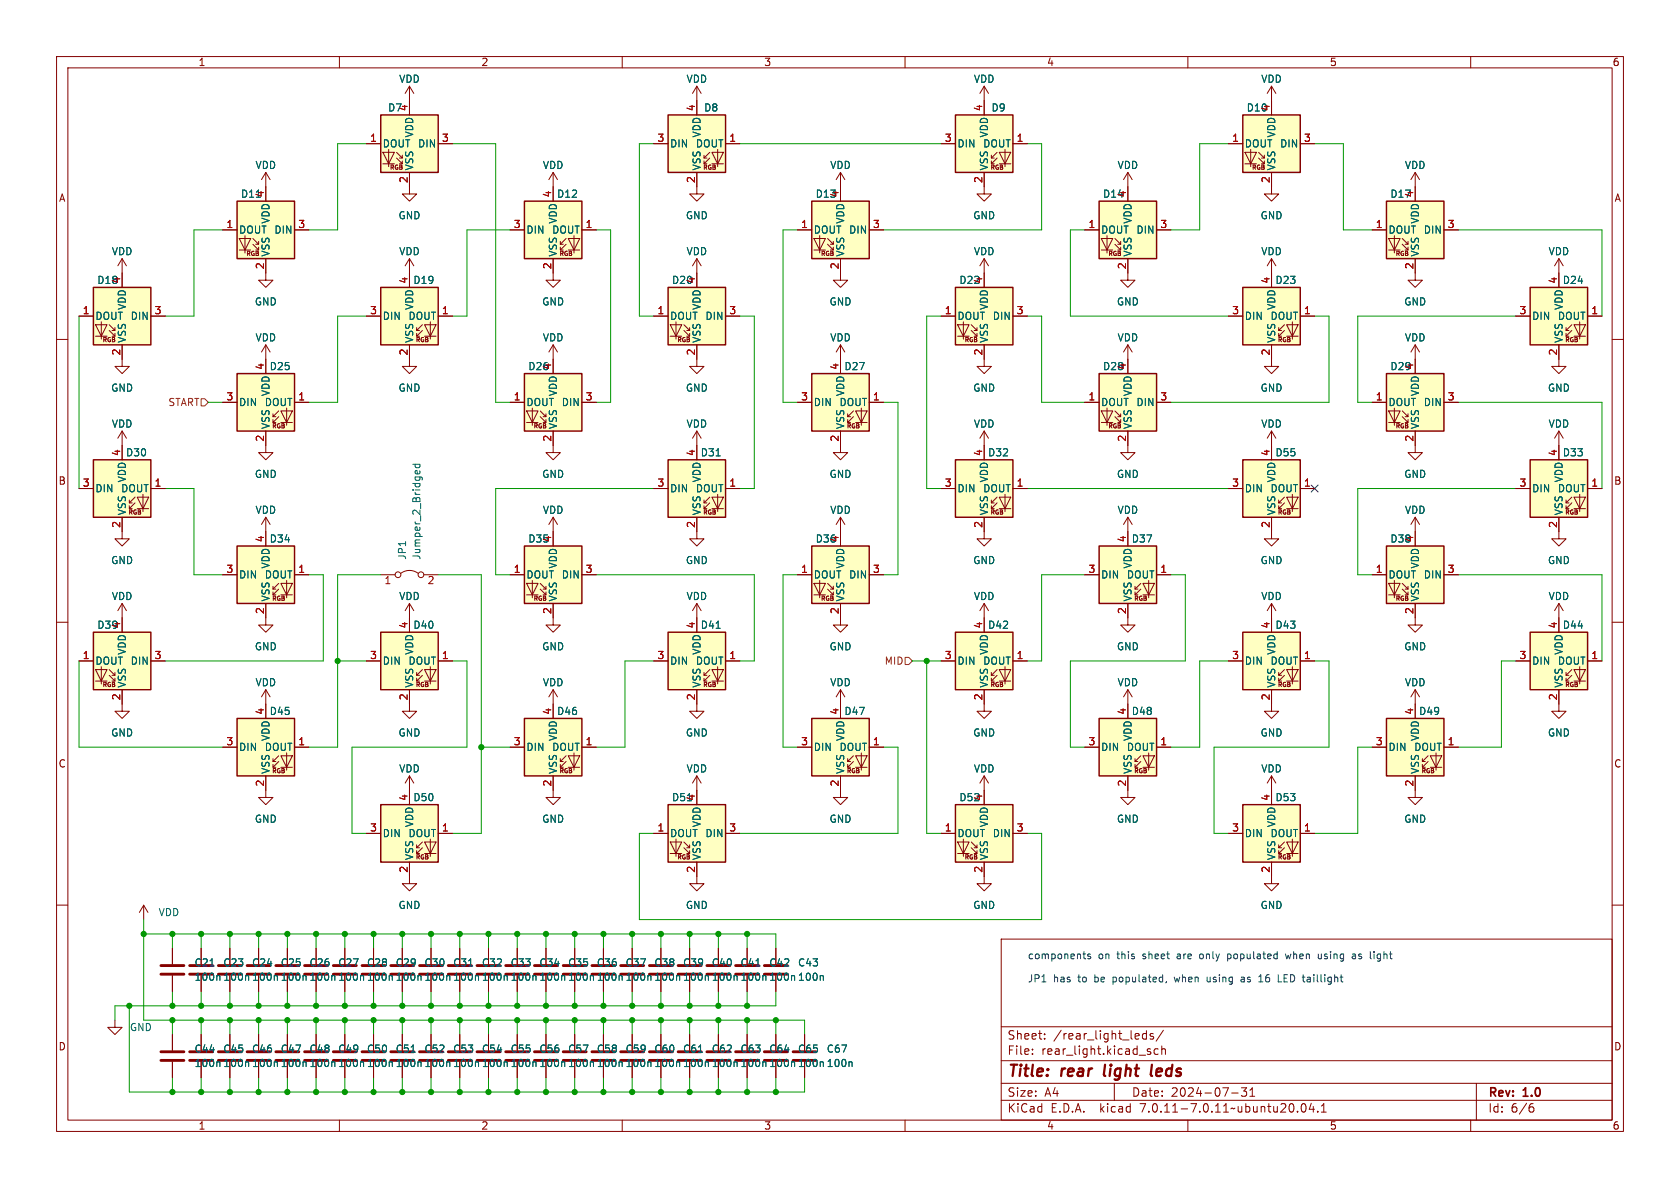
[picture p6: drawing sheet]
<svg xmlns="http://www.w3.org/2000/svg" width="297mm" height="210mm" viewBox="0 0 297 210" stroke-linecap="round" stroke-linejoin="round" font-family="sans-serif">
<defs><g id="words">
<g font-size="2.8" fill="#840000">
<text x="178" y="190.9">Title:</text>
<text x="187.7" y="190.9">rear</text>
<text x="196" y="190.9">light</text>
<text x="205.1" y="190.9">leds</text>
</g>
<g font-size="2.1" fill="#840000">
<text x="178" y="184">Sheet:</text>
<text x="186.2" y="184">/rear_light_leds/</text>
<text x="178" y="186.7">File:</text>
<text x="184.1" y="186.7">rear_light.kicad_sch</text>
<text x="178" y="196.9">KiCad</text>
<text x="178" y="194.1">Size:</text>
<text x="184.7" y="194.1">A4</text>
<text x="185.7" y="196.9">E.D.A.</text>
<text x="194.6" y="196.9">kicad</text>
<text x="200" y="194.1">Date:</text>
<text x="201.8" y="196.9">7.0.11-7.0.11~ubuntu20.04.1</text>
<text x="207" y="194.1">2024-07-31</text>
<text x="263" y="194.3">Rev:</text>
<text x="263" y="196.9">Id:</text>
<text x="267.1" y="196.9">6/6</text>
<text x="269.4" y="194.3">1.0</text>
</g>
<g font-size="1.8" fill="#840000">
<text x="35" y="11.9">1</text>
<text x="85" y="11.9">2</text>
<text x="135" y="11.9">3</text>
<text x="185" y="11.9">4</text>
<text x="235" y="11.9">5</text>
<text x="285" y="11.9">6</text>
<text x="10.3" y="35.9">A</text>
<text x="285.3" y="35.9">A</text>
<text x="10.3" y="85.9">B</text>
<text x="285.3" y="85.9">B</text>
<text x="10.3" y="135.9">C</text>
<text x="285.3" y="135.9">C</text>
<text x="10.3" y="185.9">D</text>
<text x="285.3" y="185.9">D</text>
<text x="35" y="199.9">1</text>
<text x="85" y="199.9">2</text>
<text x="135" y="199.9">3</text>
<text x="185" y="199.9">4</text>
<text x="235" y="199.9">5</text>
<text x="285" y="199.9">6</text>
</g>
<g font-size="1.8" fill="#006464">
<text x="70.5" y="14.8">VDD</text>
<text x="121.3" y="14.8">VDD</text>
<text x="172.1" y="14.8">VDD</text>
<text x="222.9" y="14.8">VDD</text>
<text x="68.5" y="19.9">D7</text>
<text x="124.4" y="19.9">D8</text>
<text x="175.2" y="19.9">D9</text>
<text x="220.3" y="19.9">D10</text>
<text x="67.6" y="26.3">DOUT DIN</text>
<text x="73.3" y="24.4" transform="rotate(-90 73.3 24.4)">VDD</text>
<text x="118.4" y="26.3">DIN</text>
<text x="122.9" y="26.3">DOUT</text>
<text x="124.1" y="24.4" transform="rotate(-90 124.1 24.4)">VDD</text>
<text x="169.2" y="26.3">DIN</text>
<text x="173.7" y="26.3">DOUT</text>
<text x="174.9" y="24.4" transform="rotate(-90 174.9 24.4)">VDD</text>
<text x="220" y="26.3">DOUT DIN</text>
<text x="225.7" y="24.4" transform="rotate(-90 225.7 24.4)">VDD</text>
<text x="42.5" y="35.2">D11</text>
<text x="45.1" y="30.1">VDD</text>
<text x="73.3" y="30.2" transform="rotate(-90 73.3 30.2)">VSS</text>
<text x="95.9" y="30.1">VDD</text>
<text x="98.4" y="35.2">D12</text>
<text x="124.1" y="30.2" transform="rotate(-90 124.1 30.2)">VSS</text>
<text x="144.1" y="35.2">D13</text>
<text x="146.7" y="30.1">VDD</text>
<text x="174.9" y="30.2" transform="rotate(-90 174.9 30.2)">VSS</text>
<text x="194.9" y="35.2">D14</text>
<text x="197.5" y="30.1">VDD</text>
<text x="225.7" y="30.2" transform="rotate(-90 225.7 30.2)">VSS</text>
<text x="245.7" y="35.2">D17</text>
<text x="248.3" y="30.1">VDD</text>
<text x="42.2" y="41.5">DOUT DIN</text>
<text x="47.9" y="39.6" transform="rotate(-90 47.9 39.6)">VDD</text>
<text x="70.4" y="39">GND</text>
<text x="93" y="41.5">DIN</text>
<text x="97.5" y="41.5">DOUT</text>
<text x="98.7" y="39.6" transform="rotate(-90 98.7 39.6)">VDD</text>
<text x="121.2" y="39">GND</text>
<text x="143.8" y="41.5">DOUT DIN</text>
<text x="149.5" y="39.6" transform="rotate(-90 149.5 39.6)">VDD</text>
<text x="172" y="39">GND</text>
<text x="194.6" y="41.5">DOUT DIN</text>
<text x="200.3" y="39.6" transform="rotate(-90 200.3 39.6)">VDD</text>
<text x="222.8" y="39">GND</text>
<text x="245.4" y="41.5">DOUT DIN</text>
<text x="251.1" y="39.6" transform="rotate(-90 251.1 39.6)">VDD</text>
<text x="19.7" y="45.3">VDD</text>
<text x="47.9" y="45.5" transform="rotate(-90 47.9 45.5)">VSS</text>
<text x="70.5" y="45.3">VDD</text>
<text x="98.7" y="45.5" transform="rotate(-90 98.7 45.5)">VSS</text>
<text x="121.3" y="45.3">VDD</text>
<text x="149.5" y="45.5" transform="rotate(-90 149.5 45.5)">VSS</text>
<text x="172.1" y="45.3">VDD</text>
<text x="200.3" y="45.5" transform="rotate(-90 200.3 45.5)">VSS</text>
<text x="222.9" y="45.3">VDD</text>
<text x="251.1" y="45.5" transform="rotate(-90 251.1 45.5)">VSS</text>
<text x="273.7" y="45.3">VDD</text>
<text x="17.1" y="50.4">D18</text>
<text x="73" y="50.4">D19</text>
<text x="118.7" y="50.4">D20</text>
<text x="169.5" y="50.4">D22</text>
<text x="225.4" y="50.4">D23</text>
<text x="276.2" y="50.4">D24</text>
<text x="16.8" y="56.7">DOUT DIN</text>
<text x="22.5" y="54.9" transform="rotate(-90 22.5 54.9)">VDD</text>
<text x="45" y="54.2">GND</text>
<text x="67.6" y="56.7">DIN</text>
<text x="72.1" y="56.7">DOUT</text>
<text x="73.3" y="54.9" transform="rotate(-90 73.3 54.9)">VDD</text>
<text x="95.8" y="54.2">GND</text>
<text x="118.4" y="56.7">DOUT DIN</text>
<text x="124.1" y="54.9" transform="rotate(-90 124.1 54.9)">VDD</text>
<text x="146.6" y="54.2">GND</text>
<text x="169.2" y="56.7">DOUT DIN</text>
<text x="174.9" y="54.9" transform="rotate(-90 174.9 54.9)">VDD</text>
<text x="197.4" y="54.2">GND</text>
<text x="220" y="56.7">DIN</text>
<text x="224.5" y="56.7">DOUT</text>
<text x="225.7" y="54.9" transform="rotate(-90 225.7 54.9)">VDD</text>
<text x="248.2" y="54.2">GND</text>
<text x="270.8" y="56.7">DIN</text>
<text x="275.3" y="56.7">DOUT</text>
<text x="276.5" y="54.9" transform="rotate(-90 276.5 54.9)">VDD</text>
<text x="22.5" y="60.7" transform="rotate(-90 22.5 60.7)">VSS</text>
<text x="45.1" y="60.6">VDD</text>
<text x="47.6" y="65.6">D25</text>
<text x="73.3" y="60.7" transform="rotate(-90 73.3 60.7)">VSS</text>
<text x="93.3" y="65.6">D26</text>
<text x="95.9" y="60.6">VDD</text>
<text x="124.1" y="60.7" transform="rotate(-90 124.1 60.7)">VSS</text>
<text x="146.7" y="60.6">VDD</text>
<text x="149.2" y="65.6">D27</text>
<text x="174.9" y="60.7" transform="rotate(-90 174.9 60.7)">VSS</text>
<text x="194.9" y="65.6">D28</text>
<text x="197.5" y="60.6">VDD</text>
<text x="225.7" y="60.7" transform="rotate(-90 225.7 60.7)">VSS</text>
<text x="245.7" y="65.6">D29</text>
<text x="248.3" y="60.6">VDD</text>
<text x="276.5" y="60.7" transform="rotate(-90 276.5 60.7)">VSS</text>
<text x="19.6" y="69.4">GND</text>
<text x="42.2" y="72">DIN</text>
<text x="46.7" y="72">DOUT</text>
<text x="47.9" y="70.1" transform="rotate(-90 47.9 70.1)">VDD</text>
<text x="70.4" y="69.4">GND</text>
<text x="93" y="72">DOUT DIN</text>
<text x="98.7" y="70.1" transform="rotate(-90 98.7 70.1)">VDD</text>
<text x="121.2" y="69.4">GND</text>
<text x="143.8" y="72">DIN</text>
<text x="148.3" y="72">DOUT</text>
<text x="149.5" y="70.1" transform="rotate(-90 149.5 70.1)">VDD</text>
<text x="172" y="69.4">GND</text>
<text x="194.6" y="72">DOUT DIN</text>
<text x="200.3" y="70.1" transform="rotate(-90 200.3 70.1)">VDD</text>
<text x="222.8" y="69.4">GND</text>
<text x="245.4" y="72">DOUT DIN</text>
<text x="251.1" y="70.1" transform="rotate(-90 251.1 70.1)">VDD</text>
<text x="273.6" y="69.4">GND</text>
<text x="19.7" y="75.8">VDD</text>
<text x="47.9" y="75.9" transform="rotate(-90 47.9 75.9)">VSS</text>
<text x="98.7" y="75.9" transform="rotate(-90 98.7 75.9)">VSS</text>
<text x="121.3" y="75.8">VDD</text>
<text x="149.5" y="75.9" transform="rotate(-90 149.5 75.9)">VSS</text>
<text x="172.1" y="75.8">VDD</text>
<text x="200.3" y="75.9" transform="rotate(-90 200.3 75.9)">VSS</text>
<text x="222.9" y="75.8">VDD</text>
<text x="251.1" y="75.9" transform="rotate(-90 251.1 75.9)">VSS</text>
<text x="273.7" y="75.8">VDD</text>
<text x="22.2" y="80.9">D30</text>
<text x="123.8" y="80.9">D31</text>
<text x="174.6" y="80.9">D32</text>
<text x="225.4" y="80.9">D55</text>
<text x="276.2" y="80.9">D33</text>
<text x="16.8" y="87.2">DIN</text>
<text x="21.3" y="87.2">DOUT</text>
<text x="22.5" y="85.4" transform="rotate(-90 22.5 85.4)">VDD</text>
<text x="45" y="84.7">GND</text>
<text x="95.8" y="84.7">GND</text>
<text x="118.4" y="87.2">DIN</text>
<text x="122.9" y="87.2">DOUT</text>
<text x="124.1" y="85.4" transform="rotate(-90 124.1 85.4)">VDD</text>
<text x="146.6" y="84.7">GND</text>
<text x="169.2" y="87.2">DIN</text>
<text x="173.7" y="87.2">DOUT</text>
<text x="174.9" y="85.4" transform="rotate(-90 174.9 85.4)">VDD</text>
<text x="197.4" y="84.7">GND</text>
<text x="220" y="87.2">DIN</text>
<text x="224.5" y="87.2">DOUT</text>
<text x="225.7" y="85.4" transform="rotate(-90 225.7 85.4)">VDD</text>
<text x="248.2" y="84.7">GND</text>
<text x="270.8" y="87.2">DIN</text>
<text x="275.3" y="87.2">DOUT</text>
<text x="276.5" y="85.4" transform="rotate(-90 276.5 85.4)">VDD</text>
<text x="22.5" y="91.2" transform="rotate(-90 22.5 91.2)">VSS</text>
<text x="45.1" y="91">VDD</text>
<text x="95.9" y="91">VDD</text>
<text x="124.1" y="91.2" transform="rotate(-90 124.1 91.2)">VSS</text>
<text x="146.7" y="91">VDD</text>
<text x="174.9" y="91.2" transform="rotate(-90 174.9 91.2)">VSS</text>
<text x="197.5" y="91">VDD</text>
<text x="225.7" y="91.2" transform="rotate(-90 225.7 91.2)">VSS</text>
<text x="248.3" y="91">VDD</text>
<text x="276.5" y="91.2" transform="rotate(-90 276.5 91.2)">VSS</text>
<text x="19.6" y="99.9">GND</text>
<text x="47.6" y="96.1">D34</text>
<text x="47.9" y="100.6" transform="rotate(-90 47.9 100.6)">VDD</text>
<text x="72" y="99.1" transform="rotate(-90 72 99.1)">JP1</text>
<text x="74.5" y="99.1" transform="rotate(-90 74.5 99.1)">Jumper_2_Bridged</text>
<text x="93.3" y="96.1">D35</text>
<text x="98.7" y="100.6" transform="rotate(-90 98.7 100.6)">VDD</text>
<text x="121.2" y="99.9">GND</text>
<text x="144.1" y="96.1">D36</text>
<text x="149.5" y="100.6" transform="rotate(-90 149.5 100.6)">VDD</text>
<text x="172" y="99.9">GND</text>
<text x="200" y="96.1">D37</text>
<text x="200.3" y="100.6" transform="rotate(-90 200.3 100.6)">VDD</text>
<text x="222.8" y="99.9">GND</text>
<text x="245.7" y="96.1">D38</text>
<text x="251.1" y="100.6" transform="rotate(-90 251.1 100.6)">VDD</text>
<text x="273.6" y="99.9">GND</text>
<text x="19.7" y="106.3">VDD</text>
<text x="42.2" y="102.5">DIN</text>
<text x="46.7" y="102.5">DOUT</text>
<text x="47.9" y="106.4" transform="rotate(-90 47.9 106.4)">VSS</text>
<text x="70.5" y="106.3">VDD</text>
<text x="93" y="102.5">DOUT DIN</text>
<text x="98.7" y="106.4" transform="rotate(-90 98.7 106.4)">VSS</text>
<text x="121.3" y="106.3">VDD</text>
<text x="143.8" y="102.5">DOUT DIN</text>
<text x="149.5" y="106.4" transform="rotate(-90 149.5 106.4)">VSS</text>
<text x="172.1" y="106.3">VDD</text>
<text x="194.6" y="102.5">DIN</text>
<text x="199.1" y="102.5">DOUT</text>
<text x="200.3" y="106.4" transform="rotate(-90 200.3 106.4)">VSS</text>
<text x="222.9" y="106.3">VDD</text>
<text x="245.4" y="102.5">DOUT DIN</text>
<text x="251.1" y="106.4" transform="rotate(-90 251.1 106.4)">VSS</text>
<text x="273.7" y="106.3">VDD</text>
<text x="17.1" y="111.4">D39</text>
<text x="73" y="111.4">D40</text>
<text x="123.8" y="111.4">D41</text>
<text x="174.6" y="111.4">D42</text>
<text x="225.4" y="111.4">D43</text>
<text x="276.2" y="111.4">D44</text>
<text x="16.8" y="117.7">DOUT DIN</text>
<text x="22.5" y="115.8" transform="rotate(-90 22.5 115.8)">VDD</text>
<text x="45" y="115.2">GND</text>
<text x="67.6" y="117.7">DIN</text>
<text x="72.1" y="117.7">DOUT</text>
<text x="73.3" y="115.8" transform="rotate(-90 73.3 115.8)">VDD</text>
<text x="95.8" y="115.2">GND</text>
<text x="118.4" y="117.7">DIN</text>
<text x="122.9" y="117.7">DOUT</text>
<text x="124.1" y="115.8" transform="rotate(-90 124.1 115.8)">VDD</text>
<text x="146.6" y="115.2">GND</text>
<text x="169.2" y="117.7">DIN</text>
<text x="173.7" y="117.7">DOUT</text>
<text x="174.9" y="115.8" transform="rotate(-90 174.9 115.8)">VDD</text>
<text x="197.4" y="115.2">GND</text>
<text x="220" y="117.7">DIN</text>
<text x="224.5" y="117.7">DOUT</text>
<text x="225.7" y="115.8" transform="rotate(-90 225.7 115.8)">VDD</text>
<text x="248.2" y="115.2">GND</text>
<text x="270.8" y="117.7">DIN</text>
<text x="275.3" y="117.7">DOUT</text>
<text x="276.5" y="115.8" transform="rotate(-90 276.5 115.8)">VDD</text>
<text x="22.5" y="121.7" transform="rotate(-90 22.5 121.7)">VSS</text>
<text x="45.1" y="121.5">VDD</text>
<text x="73.3" y="121.7" transform="rotate(-90 73.3 121.7)">VSS</text>
<text x="95.9" y="121.5">VDD</text>
<text x="124.1" y="121.7" transform="rotate(-90 124.1 121.7)">VSS</text>
<text x="146.7" y="121.5">VDD</text>
<text x="174.9" y="121.7" transform="rotate(-90 174.9 121.7)">VSS</text>
<text x="197.5" y="121.5">VDD</text>
<text x="225.7" y="121.7" transform="rotate(-90 225.7 121.7)">VSS</text>
<text x="248.3" y="121.5">VDD</text>
<text x="276.5" y="121.7" transform="rotate(-90 276.5 121.7)">VSS</text>
<text x="19.6" y="130.4">GND</text>
<text x="47.6" y="126.6">D45</text>
<text x="47.9" y="131.1" transform="rotate(-90 47.9 131.1)">VDD</text>
<text x="70.4" y="130.4">GND</text>
<text x="98.4" y="126.6">D46</text>
<text x="98.7" y="131.1" transform="rotate(-90 98.7 131.1)">VDD</text>
<text x="121.2" y="130.4">GND</text>
<text x="149.2" y="126.6">D47</text>
<text x="149.5" y="131.1" transform="rotate(-90 149.5 131.1)">VDD</text>
<text x="172" y="130.4">GND</text>
<text x="200" y="126.6">D48</text>
<text x="200.3" y="131.1" transform="rotate(-90 200.3 131.1)">VDD</text>
<text x="222.8" y="130.4">GND</text>
<text x="250.8" y="126.6">D49</text>
<text x="251.1" y="131.1" transform="rotate(-90 251.1 131.1)">VDD</text>
<text x="273.6" y="130.4">GND</text>
<text x="42.2" y="132.9">DIN</text>
<text x="46.7" y="132.9">DOUT</text>
<text x="47.9" y="136.9" transform="rotate(-90 47.9 136.9)">VSS</text>
<text x="70.5" y="136.8">VDD</text>
<text x="93" y="132.9">DIN</text>
<text x="97.5" y="132.9">DOUT</text>
<text x="98.7" y="136.9" transform="rotate(-90 98.7 136.9)">VSS</text>
<text x="121.3" y="136.8">VDD</text>
<text x="143.8" y="132.9">DIN</text>
<text x="148.3" y="132.9">DOUT</text>
<text x="149.5" y="136.9" transform="rotate(-90 149.5 136.9)">VSS</text>
<text x="172.1" y="136.8">VDD</text>
<text x="194.6" y="132.9">DIN</text>
<text x="199.1" y="132.9">DOUT</text>
<text x="200.3" y="136.9" transform="rotate(-90 200.3 136.9)">VSS</text>
<text x="222.9" y="136.8">VDD</text>
<text x="245.4" y="132.9">DIN</text>
<text x="249.9" y="132.9">DOUT</text>
<text x="251.1" y="136.9" transform="rotate(-90 251.1 136.9)">VSS</text>
<text x="73" y="141.8">D50</text>
<text x="118.7" y="141.8">D51</text>
<text x="169.5" y="141.8">D52</text>
<text x="225.4" y="141.8">D53</text>
<text x="45" y="145.6">GND</text>
<text x="67.6" y="148.2">DIN</text>
<text x="72.1" y="148.2">DOUT</text>
<text x="73.3" y="146.3" transform="rotate(-90 73.3 146.3)">VDD</text>
<text x="95.8" y="145.6">GND</text>
<text x="118.4" y="148.2">DOUT DIN</text>
<text x="124.1" y="146.3" transform="rotate(-90 124.1 146.3)">VDD</text>
<text x="146.6" y="145.6">GND</text>
<text x="169.2" y="148.2">DOUT DIN</text>
<text x="174.9" y="146.3" transform="rotate(-90 174.9 146.3)">VDD</text>
<text x="197.4" y="145.6">GND</text>
<text x="220" y="148.2">DIN</text>
<text x="224.5" y="148.2">DOUT</text>
<text x="225.7" y="146.3" transform="rotate(-90 225.7 146.3)">VDD</text>
<text x="248.2" y="145.6">GND</text>
<text x="73.3" y="152.1" transform="rotate(-90 73.3 152.1)">VSS</text>
<text x="124.1" y="152.1" transform="rotate(-90 124.1 152.1)">VSS</text>
<text x="174.9" y="152.1" transform="rotate(-90 174.9 152.1)">VSS</text>
<text x="225.7" y="152.1" transform="rotate(-90 225.7 152.1)">VSS</text>
<text x="70.4" y="160.9">GND</text>
<text x="121.2" y="160.9">GND</text>
<text x="172" y="160.9">GND</text>
<text x="222.8" y="160.9">GND</text>
<text x="27.9" y="162.2">VDD</text>
<text x="34.3" y="173.6">100n 100n 100n 100n 100n 100n 100n 100n 100n 100n 100n 100n 100n 100n 100n 100n 100n 100n 100n 100n 100n 100n</text>
<text x="34.3" y="171">C21</text>
<text x="39.4" y="171">C23</text>
<text x="44.5" y="171">C24</text>
<text x="49.5" y="171">C25</text>
<text x="54.6" y="171">C26</text>
<text x="59.7" y="171">C27</text>
<text x="64.8" y="171">C28</text>
<text x="69.9" y="171">C29</text>
<text x="74.9" y="171">C30</text>
<text x="80" y="171">C31</text>
<text x="85.1" y="171">C32</text>
<text x="90.2" y="171">C33</text>
<text x="95.3" y="171">C34</text>
<text x="100.3" y="171">C35</text>
<text x="105.4" y="171">C36</text>
<text x="110.5" y="171">C37</text>
<text x="115.6" y="171">C38</text>
<text x="120.7" y="171">C39</text>
<text x="125.7" y="171">C40</text>
<text x="130.8" y="171">C41</text>
<text x="135.9" y="171">C42</text>
<text x="141" y="171">C43</text>
<text x="22.9" y="182.5">GND</text>
<text x="34.3" y="188.8">100n 100n 100n 100n 100n 100n 100n 100n 100n 100n 100n 100n 100n 100n 100n 100n 100n 100n 100n 100n 100n 100n 100n</text>
<text x="34.3" y="186.3">C44</text>
<text x="39.4" y="186.3">C45</text>
<text x="44.5" y="186.3">C46</text>
<text x="49.5" y="186.3">C47</text>
<text x="54.6" y="186.3">C48</text>
<text x="59.7" y="186.3">C49</text>
<text x="64.8" y="186.3">C50</text>
<text x="69.9" y="186.3">C51</text>
<text x="74.9" y="186.3">C52</text>
<text x="80" y="186.3">C53</text>
<text x="85.1" y="186.3">C54</text>
<text x="90.2" y="186.3">C55</text>
<text x="95.3" y="186.3">C56</text>
<text x="100.3" y="186.3">C57</text>
<text x="105.4" y="186.3">C58</text>
<text x="110.5" y="186.3">C59</text>
<text x="115.6" y="186.3">C60</text>
<text x="120.7" y="186.3">C61</text>
<text x="125.7" y="186.3">C62</text>
<text x="130.8" y="186.3">C63</text>
<text x="135.9" y="186.3">C64</text>
<text x="141" y="186.3">C65</text>
<text x="146.1" y="186.3">C67</text>
</g>
<g font-size="1.8" fill="#a90000">
<text x="72.1" y="19.8" transform="rotate(-90 72.1 19.8)">4</text>
<text x="122.9" y="19.8" transform="rotate(-90 122.9 19.8)">4</text>
<text x="173.7" y="19.8" transform="rotate(-90 173.7 19.8)">4</text>
<text x="224.5" y="19.8" transform="rotate(-90 224.5 19.8)">4</text>
<text x="65.3" y="25.1">1</text>
<text x="78" y="25.1">3</text>
<text x="116.1" y="25.1">3</text>
<text x="128.8" y="25.1">1</text>
<text x="166.9" y="25.1">3</text>
<text x="179.6" y="25.1">1</text>
<text x="217.7" y="25.1">1</text>
<text x="230.4" y="25.1">3</text>
<text x="46.7" y="35" transform="rotate(-90 46.7 35)">4</text>
<text x="72.1" y="32.5" transform="rotate(-90 72.1 32.5)">2</text>
<text x="97.5" y="35" transform="rotate(-90 97.5 35)">4</text>
<text x="122.9" y="32.5" transform="rotate(-90 122.9 32.5)">2</text>
<text x="148.3" y="35" transform="rotate(-90 148.3 35)">4</text>
<text x="173.7" y="32.5" transform="rotate(-90 173.7 32.5)">2</text>
<text x="199.1" y="35" transform="rotate(-90 199.1 35)">4</text>
<text x="224.5" y="32.5" transform="rotate(-90 224.5 32.5)">2</text>
<text x="249.9" y="35" transform="rotate(-90 249.9 35)">4</text>
<text x="39.9" y="40.4">1</text>
<text x="52.6" y="40.4">3</text>
<text x="90.7" y="40.4">3</text>
<text x="103.4" y="40.4">1</text>
<text x="141.5" y="40.4">1</text>
<text x="154.2" y="40.4">3</text>
<text x="192.3" y="40.4">1</text>
<text x="205" y="40.4">3</text>
<text x="243.1" y="40.4">1</text>
<text x="255.8" y="40.4">3</text>
<text x="46.7" y="47.7" transform="rotate(-90 46.7 47.7)">2</text>
<text x="97.5" y="47.7" transform="rotate(-90 97.5 47.7)">2</text>
<text x="148.3" y="47.7" transform="rotate(-90 148.3 47.7)">2</text>
<text x="199.1" y="47.7" transform="rotate(-90 199.1 47.7)">2</text>
<text x="249.9" y="47.7" transform="rotate(-90 249.9 47.7)">2</text>
<text x="21.3" y="50.2" transform="rotate(-90 21.3 50.2)">4</text>
<text x="72.1" y="50.2" transform="rotate(-90 72.1 50.2)">4</text>
<text x="122.9" y="50.2" transform="rotate(-90 122.9 50.2)">4</text>
<text x="173.7" y="50.2" transform="rotate(-90 173.7 50.2)">4</text>
<text x="224.5" y="50.2" transform="rotate(-90 224.5 50.2)">4</text>
<text x="275.3" y="50.2" transform="rotate(-90 275.3 50.2)">4</text>
<text x="14.5" y="55.6">1</text>
<text x="27.2" y="55.6">3</text>
<text x="65.3" y="55.6">3</text>
<text x="78" y="55.6">1</text>
<text x="116.1" y="55.6">1</text>
<text x="128.8" y="55.6">3</text>
<text x="166.9" y="55.6">1</text>
<text x="179.6" y="55.6">3</text>
<text x="217.7" y="55.6">3</text>
<text x="230.4" y="55.6">1</text>
<text x="268.5" y="55.6">3</text>
<text x="281.2" y="55.6">1</text>
<text x="21.3" y="62.9" transform="rotate(-90 21.3 62.9)">2</text>
<text x="46.7" y="65.5" transform="rotate(-90 46.7 65.5)">4</text>
<text x="72.1" y="62.9" transform="rotate(-90 72.1 62.9)">2</text>
<text x="97.5" y="65.5" transform="rotate(-90 97.5 65.5)">4</text>
<text x="122.9" y="62.9" transform="rotate(-90 122.9 62.9)">2</text>
<text x="148.3" y="65.5" transform="rotate(-90 148.3 65.5)">4</text>
<text x="173.7" y="62.9" transform="rotate(-90 173.7 62.9)">2</text>
<text x="199.1" y="65.5" transform="rotate(-90 199.1 65.5)">4</text>
<text x="224.5" y="62.9" transform="rotate(-90 224.5 62.9)">2</text>
<text x="249.9" y="65.5" transform="rotate(-90 249.9 65.5)">4</text>
<text x="275.3" y="62.9" transform="rotate(-90 275.3 62.9)">2</text>
<text x="39.9" y="70.9">3</text>
<text x="52.6" y="70.9">1</text>
<text x="90.7" y="70.9">1</text>
<text x="103.4" y="70.9">3</text>
<text x="141.5" y="70.9">3</text>
<text x="154.2" y="70.9">1</text>
<text x="192.3" y="70.9">1</text>
<text x="205" y="70.9">3</text>
<text x="243.1" y="70.9">1</text>
<text x="255.8" y="70.9">3</text>
<text x="21.3" y="80.7" transform="rotate(-90 21.3 80.7)">4</text>
<text x="46.7" y="78.2" transform="rotate(-90 46.7 78.2)">2</text>
<text x="97.5" y="78.2" transform="rotate(-90 97.5 78.2)">2</text>
<text x="122.9" y="80.7" transform="rotate(-90 122.9 80.7)">4</text>
<text x="148.3" y="78.2" transform="rotate(-90 148.3 78.2)">2</text>
<text x="173.7" y="80.7" transform="rotate(-90 173.7 80.7)">4</text>
<text x="199.1" y="78.2" transform="rotate(-90 199.1 78.2)">2</text>
<text x="224.5" y="80.7" transform="rotate(-90 224.5 80.7)">4</text>
<text x="249.9" y="78.2" transform="rotate(-90 249.9 78.2)">2</text>
<text x="275.3" y="80.7" transform="rotate(-90 275.3 80.7)">4</text>
<text x="14.5" y="86.1">3</text>
<text x="27.2" y="86.1">1</text>
<text x="116.1" y="86.1">3</text>
<text x="128.8" y="86.1">1</text>
<text x="166.9" y="86.1">3</text>
<text x="179.6" y="86.1">1</text>
<text x="217.7" y="86.1">3</text>
<text x="230.4" y="86.1">1</text>
<text x="268.5" y="86.1">3</text>
<text x="281.2" y="86.1">1</text>
<text x="21.3" y="93.4" transform="rotate(-90 21.3 93.4)">2</text>
<text x="46.7" y="96" transform="rotate(-90 46.7 96)">4</text>
<text x="97.5" y="96" transform="rotate(-90 97.5 96)">4</text>
<text x="122.9" y="93.4" transform="rotate(-90 122.9 93.4)">2</text>
<text x="148.3" y="96" transform="rotate(-90 148.3 96)">4</text>
<text x="173.7" y="93.4" transform="rotate(-90 173.7 93.4)">2</text>
<text x="199.1" y="96" transform="rotate(-90 199.1 96)">4</text>
<text x="224.5" y="93.4" transform="rotate(-90 224.5 93.4)">2</text>
<text x="249.9" y="96" transform="rotate(-90 249.9 96)">4</text>
<text x="275.3" y="93.4" transform="rotate(-90 275.3 93.4)">2</text>
<text x="39.9" y="101.3">3</text>
<text x="52.6" y="101.3">1</text>
<text x="90.7" y="101.3">1</text>
<text x="103.4" y="101.3">3</text>
<text x="141.5" y="101.3">1</text>
<text x="154.2" y="101.3">3</text>
<text x="192.3" y="101.3">3</text>
<text x="205" y="101.3">1</text>
<text x="243.1" y="101.3">1</text>
<text x="255.8" y="101.3">3</text>
<text x="67.9" y="103.6">1</text>
<text x="75.5" y="103.6">2</text>
<text x="21.3" y="111.2" transform="rotate(-90 21.3 111.2)">4</text>
<text x="46.7" y="108.7" transform="rotate(-90 46.7 108.7)">2</text>
<text x="72.1" y="111.2" transform="rotate(-90 72.1 111.2)">4</text>
<text x="97.5" y="108.7" transform="rotate(-90 97.5 108.7)">2</text>
<text x="122.9" y="111.2" transform="rotate(-90 122.9 111.2)">4</text>
<text x="148.3" y="108.7" transform="rotate(-90 148.3 108.7)">2</text>
<text x="173.7" y="111.2" transform="rotate(-90 173.7 111.2)">4</text>
<text x="199.1" y="108.7" transform="rotate(-90 199.1 108.7)">2</text>
<text x="224.5" y="111.2" transform="rotate(-90 224.5 111.2)">4</text>
<text x="249.9" y="108.7" transform="rotate(-90 249.9 108.7)">2</text>
<text x="275.3" y="111.2" transform="rotate(-90 275.3 111.2)">4</text>
<text x="14.5" y="116.6">1</text>
<text x="27.2" y="116.6">3</text>
<text x="65.3" y="116.6">3</text>
<text x="78" y="116.6">1</text>
<text x="116.1" y="116.6">3</text>
<text x="128.8" y="116.6">1</text>
<text x="166.9" y="116.6">3</text>
<text x="179.6" y="116.6">1</text>
<text x="217.7" y="116.6">3</text>
<text x="230.4" y="116.6">1</text>
<text x="268.5" y="116.6">3</text>
<text x="281.2" y="116.6">1</text>
<text x="21.3" y="123.9" transform="rotate(-90 21.3 123.9)">2</text>
<text x="72.1" y="123.9" transform="rotate(-90 72.1 123.9)">2</text>
<text x="122.9" y="123.9" transform="rotate(-90 122.9 123.9)">2</text>
<text x="173.7" y="123.9" transform="rotate(-90 173.7 123.9)">2</text>
<text x="224.5" y="123.9" transform="rotate(-90 224.5 123.9)">2</text>
<text x="275.3" y="123.9" transform="rotate(-90 275.3 123.9)">2</text>
<text x="39.9" y="131.8">3</text>
<text x="46.7" y="126.4" transform="rotate(-90 46.7 126.4)">4</text>
<text x="52.6" y="131.8">1</text>
<text x="90.7" y="131.8">3</text>
<text x="97.5" y="126.4" transform="rotate(-90 97.5 126.4)">4</text>
<text x="103.4" y="131.8">1</text>
<text x="141.5" y="131.8">3</text>
<text x="148.3" y="126.4" transform="rotate(-90 148.3 126.4)">4</text>
<text x="154.2" y="131.8">1</text>
<text x="192.3" y="131.8">3</text>
<text x="199.1" y="126.4" transform="rotate(-90 199.1 126.4)">4</text>
<text x="205" y="131.8">1</text>
<text x="243.1" y="131.8">3</text>
<text x="249.9" y="126.4" transform="rotate(-90 249.9 126.4)">4</text>
<text x="255.8" y="131.8">1</text>
<text x="46.7" y="139.1" transform="rotate(-90 46.7 139.1)">2</text>
<text x="72.1" y="141.7" transform="rotate(-90 72.1 141.7)">4</text>
<text x="97.5" y="139.1" transform="rotate(-90 97.5 139.1)">2</text>
<text x="122.9" y="141.7" transform="rotate(-90 122.9 141.7)">4</text>
<text x="148.3" y="139.1" transform="rotate(-90 148.3 139.1)">2</text>
<text x="173.7" y="141.7" transform="rotate(-90 173.7 141.7)">4</text>
<text x="199.1" y="139.1" transform="rotate(-90 199.1 139.1)">2</text>
<text x="224.5" y="141.7" transform="rotate(-90 224.5 141.7)">4</text>
<text x="249.9" y="139.1" transform="rotate(-90 249.9 139.1)">2</text>
<text x="65.3" y="147.1">3</text>
<text x="78" y="147.1">1</text>
<text x="116.1" y="147.1">1</text>
<text x="128.8" y="147.1">3</text>
<text x="166.9" y="147.1">1</text>
<text x="179.6" y="147.1">3</text>
<text x="217.7" y="147.1">3</text>
<text x="230.4" y="147.1">1</text>
<text x="72.1" y="154.4" transform="rotate(-90 72.1 154.4)">2</text>
<text x="122.9" y="154.4" transform="rotate(-90 122.9 154.4)">2</text>
<text x="173.7" y="154.4" transform="rotate(-90 173.7 154.4)">2</text>
<text x="224.5" y="154.4" transform="rotate(-90 224.5 154.4)">2</text>
</g>
<g font-size="1.8" fill="#725600">
<text x="29.7" y="72">START</text>
<text x="156.3" y="117.7">MID</text>
</g>
<g font-size="1.8" fill="#0000c2">
<text x="181.6" y="169.7">components</text>
<text x="181.6" y="173.7">JP1</text>
<text x="186.2" y="173.7">has</text>
<text x="190.7" y="173.7">to</text>
<text x="193.8" y="173.7">be</text>
<text x="194.1" y="169.7">on</text>
<text x="197.2" y="173.7">populated,</text>
<text x="197.6" y="169.7">this</text>
<text x="202.3" y="169.7">sheet</text>
<text x="208.3" y="173.7">when</text>
<text x="208.5" y="169.7">are</text>
<text x="212.7" y="169.7">only</text>
<text x="214.2" y="173.7">using</text>
<text x="217.8" y="169.7">populated</text>
<text x="220.5" y="173.7">as</text>
<text x="223.8" y="173.7">16</text>
<text x="227.4" y="173.7">LED taillight</text>
<text x="228.4" y="169.7">when</text>
<text x="234.3" y="169.7">using</text>
<text x="240.5" y="169.7">as</text>
<text x="243.9" y="169.7">light</text>
</g>
<g font-size="1.1" fill="#840000">
<text x="68.8" y="30.2">RGB</text>
<text x="124.2" y="30.2">RGB</text>
<text x="175" y="30.2">RGB</text>
<text x="221.2" y="30.2">RGB</text>
<text x="43.4" y="45.4">RGB</text>
<text x="98.8" y="45.4">RGB</text>
<text x="145" y="45.4">RGB</text>
<text x="195.8" y="45.4">RGB</text>
<text x="246.6" y="45.4">RGB</text>
<text x="18" y="60.7">RGB</text>
<text x="73.4" y="60.7">RGB</text>
<text x="119.6" y="60.7">RGB</text>
<text x="170.4" y="60.7">RGB</text>
<text x="225.8" y="60.7">RGB</text>
<text x="276.6" y="60.7">RGB</text>
<text x="48" y="75.9">RGB</text>
<text x="94.2" y="75.9">RGB</text>
<text x="149.6" y="75.9">RGB</text>
<text x="195.8" y="75.9">RGB</text>
<text x="246.6" y="75.9">RGB</text>
<text x="22.6" y="91.2">RGB</text>
<text x="124.2" y="91.2">RGB</text>
<text x="175" y="91.2">RGB</text>
<text x="225.8" y="91.2">RGB</text>
<text x="276.6" y="91.2">RGB</text>
<text x="48" y="106.4">RGB</text>
<text x="94.2" y="106.4">RGB</text>
<text x="145" y="106.4">RGB</text>
<text x="200.4" y="106.4">RGB</text>
<text x="246.6" y="106.4">RGB</text>
<text x="18" y="121.6">RGB</text>
<text x="73.4" y="121.6">RGB</text>
<text x="124.2" y="121.6">RGB</text>
<text x="175" y="121.6">RGB</text>
<text x="225.8" y="121.6">RGB</text>
<text x="276.6" y="121.6">RGB</text>
<text x="48" y="136.9">RGB</text>
<text x="98.8" y="136.9">RGB</text>
<text x="149.6" y="136.9">RGB</text>
<text x="200.4" y="136.9">RGB</text>
<text x="251.2" y="136.9">RGB</text>
<text x="73.4" y="152.1">RGB</text>
<text x="119.6" y="152.1">RGB</text>
<text x="170.4" y="152.1">RGB</text>
<text x="225.8" y="152.1">RGB</text>
</g>
</g></defs>
<g fill="none" stroke="#840000" stroke-width=".18">
<path d="M10 10h277v190h-277zM12 12h273v186h-273zM60 10v2M72.4 15.2v5.1M72.4 15.2l-.8 1.3M72.4 15.2l.8 1.3M110 10v2M123.2 15.2v5.1M123.2 15.2l-.8 1.3M123.2 15.2l.8 1.3M160 10v2M174 15.2v5.1"/>
<path d="M174 15.2l-.8 1.3M174 15.2l.8 1.3M210 10v2M224.8 15.2v5.1M224.8 15.2l-.8 1.3M224.8 15.2l.8 1.3M260 10v2M47 30.5v5.1M47 30.5l-.8 1.3M47 30.5l.8 1.3M64.8 25.4h2.5M67.7 26.9h2l-1 2.1z"/>
<path d="M67.7 29h2M68.7 26.4v3.1M70.1 27.9l1 1.1v-.6M70.1 26.9l1 1v-.5M70.6 29h.5M70.6 27.9h.5M72.4 30.5v3.8h1.3l-1.3 1.3-1.3-1.3h1.3M77.5 25.4h2.5M97.8 30.5v5.1M97.8 30.5l-.8 1.3M97.8 30.5l.8 1.3M115.6 25.4h2.5"/>
<path d="M123.2 30.5v3.8h1.3l-1.3 1.3-1.3-1.3h1.3M124.5 29h.5M124.5 27.9h.5M125.5 27.9l-1 1.1v-.6M125.5 26.9l-1 1v-.5M125.9 26.9h2l-1 2.1zM125.9 29h2M126.9 26.4v3.1M128.3 25.4h2.5M148.6 30.5v5.1M148.6 30.5l-.8 1.3M148.6 30.5l.8 1.3"/>
<path d="M166.4 25.4h2.5M174 30.5v3.8h1.3l-1.3 1.3-1.3-1.3h1.3M175.3 29h.5M175.3 27.9h.5M176.3 27.9l-1 1.1v-.6M176.3 26.9l-1 1v-.5M176.7 26.9h2l-1 2.1zM176.7 29h2M177.7 26.4v3.1M179.1 25.4h2.5M199.4 30.5v5.1M199.4 30.5l-.8 1.3"/>
<path d="M199.4 30.5l.8 1.3M217.2 25.4h2.5M220.1 26.9h2l-1 2.1zM220.1 29h2M221.1 26.4v3.1M222.5 27.9l1 1.1v-.6M222.5 26.9l1 1v-.5M223 29h.5M223 27.9h.5M224.8 30.5v3.8h1.3l-1.3 1.3-1.3-1.3h1.3M229.9 25.4h2.5M250.2 30.5v5.1"/>
<path d="M250.2 30.5l-.8 1.3M250.2 30.5l.8 1.3M10 60h2M14 55.9h2.5M16.9 57.4h2l-1 2zM16.9 59.4h2M17.9 56.9v3M19.3 58.4l1 1v-.5M19.3 57.4l1 1v-.5M19.8 59.4h.5M19.8 58.4h.5M21.6 45.7l-.8 1.3"/>
<path d="M21.6 45.7v5.1M21.6 45.7l.8 1.3M26.7 55.9h2.5M39.4 40.6h2.5M42.3 42.2h2l-1 2zM42.3 44.2h2M43.3 41.7v3M44.7 43.2l1 1v-.5M44.7 42.2l1 1v-.5M45.2 44.2h.5M45.2 43.2h.5M47 45.7v3.8h1.3l-1.3 1.3-1.3-1.3h1.3"/>
<path d="M52.1 40.6h2.5M64.8 55.9h2.5M72.4 45.7v5.1M72.4 45.7l-.8 1.3M72.4 45.7l.8 1.3M73.7 59.4h.5M73.7 58.4h.5M74.7 58.4l-1 1v-.5M74.7 57.4l-1 1v-.5M75.1 57.4h2l-1 2zM75.1 59.4h2M76.1 56.9v3"/>
<path d="M77.5 55.9h2.5M90.2 40.6h2.5M97.8 45.7v3.8h1.3l-1.3 1.3-1.3-1.3h1.3M99.1 44.2h.5M99.1 43.2h.5M100.1 43.2l-1 1v-.5M100.1 42.2l-1 1v-.5M100.5 42.2h2l-1 2zM100.5 44.2h2M101.5 41.7v3M102.9 40.6h2.5M115.6 55.9h2.5"/>
<path d="M118.5 57.4h2l-1 2zM118.5 59.4h2M119.5 56.9v3M120.9 58.4l1 1v-.5M120.9 57.4l1 1v-.5M121.4 59.4h.5M121.4 58.4h.5M123.2 45.7v5.1M123.2 45.7l-.8 1.3M123.2 45.7l.8 1.3M128.3 55.9h2.5M141 40.6h2.5"/>
<path d="M143.9 42.2h2l-1 2zM143.9 44.2h2M144.9 41.7v3M146.3 43.2l1 1v-.5M146.3 42.2l1 1v-.5M146.8 44.2h.5M146.8 43.2h.5M148.6 45.7v3.8h1.3l-1.3 1.3-1.3-1.3h1.3M153.7 40.6h2.5M166.4 55.9h2.5M169.3 57.4h2l-1 2zM169.3 59.4h2"/>
<path d="M170.3 56.9v3M171.7 58.4l1 1v-.5M171.7 57.4l1 1v-.5M172.2 59.4h.5M172.2 58.4h.5M174 45.7v5.1M174 45.7l-.8 1.3M174 45.7l.8 1.3M179.1 55.9h2.5M191.8 40.6h2.5M194.7 42.2h2l-1 2zM194.7 44.2h2"/>
<path d="M195.7 41.7v3M197.1 43.2l1 1v-.5M197.1 42.2l1 1v-.5M197.6 44.2h.5M197.6 43.2h.5M199.4 45.7v3.8h1.3l-1.3 1.3-1.3-1.3h1.3M204.5 40.6h2.5M217.2 55.9h2.5M224.8 45.7v5.1M224.8 45.7l-.8 1.3M224.8 45.7l.8 1.3M226.1 59.4h.5"/>
<path d="M226.1 58.4h.5M227.1 58.4l-1 1v-.5M227.1 57.4l-1 1v-.5M227.5 57.4h2l-1 2zM227.5 59.4h2M228.5 56.9v3M229.9 55.9h2.5M242.6 40.6h2.5M245.5 42.2h2l-1 2zM245.5 44.2h2M246.5 41.7v3M247.9 43.2l1 1v-.5"/>
<path d="M247.9 42.2l1 1v-.5M248.4 44.2h.5M248.4 43.2h.5M250.2 45.7v3.8h1.3l-1.3 1.3-1.3-1.3h1.3M255.3 40.6h2.5M268 55.9h2.5M275.6 45.7v5.1M275.6 45.7l-.8 1.3M275.6 45.7l.8 1.3M276.9 59.4h.5M276.9 58.4h.5M277.9 58.4l-1 1v-.5"/>
<path d="M277.9 57.4l-1 1v-.5M278.3 57.4h2l-1 2zM278.3 59.4h2M279.3 56.9v3M280.7 55.9h2.5M285 60h2M21.6 61v3.8h1.3l-1.3 1.2-1.3-1.2h1.3M21.6 76.2v5.1M21.6 76.2l-.8 1.3M21.6 76.2l.8 1.3M39.4 71.1h2.5M47 76.2v3.8h1.3l-1.3 1.3-1.3-1.3h1.3"/>
<path d="M47 61v5M47 61l-.8 1.2M47 61l.8 1.2M48.3 74.7h.5M48.3 73.7h.5M49.3 73.7l-1 1v-.5M49.3 72.6l-1 1.1v-.5M49.7 72.6h2l-1 2.1zM49.7 74.7h2M50.7 72.1v3.1M52.1 71.1h2.5M72.4 61v3.8h1.3l-1.3 1.2-1.3-1.2h1.3"/>
<path d="M90.2 71.1h2.5M93.1 72.6h2l-1 2.1zM93.1 74.7h2M94.1 72.1v3.1M95.5 73.7l1 1v-.5M95.5 72.6l1 1.1v-.5M96 74.7h.5M96 73.7h.5M97.8 76.2v3.8h1.3l-1.3 1.3-1.3-1.3h1.3M97.8 61v5M97.8 61l-.8 1.2M97.8 61l.8 1.2"/>
<path d="M102.9 71.1h2.5M123.2 61v3.8h1.3l-1.3 1.2-1.3-1.2h1.3M123.2 76.2v5.1M123.2 76.2l-.8 1.3M123.2 76.2l.8 1.3M141 71.1h2.5M148.6 76.2v3.8h1.3l-1.3 1.3-1.3-1.3h1.3M148.6 61v5M148.6 61l-.8 1.2M148.6 61l.8 1.2M149.9 74.7h.5M149.9 73.7h.5"/>
<path d="M150.9 73.7l-1 1v-.5M150.9 72.6l-1 1.1v-.5M151.3 72.6h2l-1 2.1zM151.3 74.7h2M152.3 72.1v3.1M153.7 71.1h2.5M174 61v3.8h1.3l-1.3 1.2-1.3-1.2h1.3M174 76.2v5.1M174 76.2l-.8 1.3M174 76.2l.8 1.3M191.8 71.1h2.5M194.7 72.6h2l-1 2.1z"/>
<path d="M194.7 74.7h2M195.7 72.1v3.1M197.1 73.7l1 1v-.5M197.1 72.6l1 1.1v-.5M197.6 74.7h.5M197.6 73.7h.5M199.4 76.2v3.8h1.3l-1.3 1.3-1.3-1.3h1.3M199.4 61v5M199.4 61l-.8 1.2M199.4 61l.8 1.2M204.5 71.1h2.5M224.8 61v3.8h1.3l-1.3 1.2-1.3-1.2h1.3"/>
<path d="M224.8 76.2v5.1M224.8 76.2l-.8 1.3M224.8 76.2l.8 1.3M242.6 71.1h2.5M245.5 72.6h2l-1 2.1zM245.5 74.7h2M246.5 72.1v3.1M247.9 73.7l1 1v-.5M247.9 72.6l1 1.1v-.5M248.4 74.7h.5M248.4 73.7h.5M250.2 76.2v3.8h1.3l-1.3 1.3-1.3-1.3h1.3"/>
<path d="M250.2 61v5M250.2 61l-.8 1.2M250.2 61l.8 1.2M255.3 71.1h2.5M275.6 61v3.8h1.3l-1.3 1.2-1.3-1.2h1.3M275.6 76.2v5.1M275.6 76.2l-.8 1.3M275.6 76.2l.8 1.3M14 86.4h2.5M21.6 91.4v3.9h1.3l-1.3 1.2-1.3-1.2h1.3M22.9 89.9h.5M22.9 88.9h.5"/>
<path d="M23.9 88.9l-1 1v-.5M23.9 87.9l-1 1v-.5M24.3 87.9h2l-1 2zM24.3 89.9h2M25.3 87.4v3M26.7 86.4h2.5M47 91.4v5.1M47 91.4l-.8 1.3M47 91.4l.8 1.3M97.8 91.4v5.1M97.8 91.4l-.8 1.3M97.8 91.4l.8 1.3"/>
<path d="M115.6 86.4h2.5M123.2 91.4v3.9h1.3l-1.3 1.2-1.3-1.2h1.3M124.5 89.9h.5M124.5 88.9h.5M125.5 88.9l-1 1v-.5M125.5 87.9l-1 1v-.5M125.9 87.9h2l-1 2zM125.9 89.9h2M126.9 87.4v3M128.3 86.4h2.5M148.6 91.4v5.1M148.6 91.4l-.8 1.3"/>
<path d="M148.6 91.4l.8 1.3M166.4 86.4h2.5M174 91.4v3.9h1.3l-1.3 1.2-1.3-1.2h1.3M175.3 89.9h.5M175.3 88.9h.5M176.3 88.9l-1 1v-.5M176.3 87.9l-1 1v-.5M176.7 87.9h2l-1 2zM176.7 89.9h2M177.7 87.4v3M179.1 86.4h2.5M199.4 91.4v5.1"/>
<path d="M199.4 91.4l-.8 1.3M199.4 91.4l.8 1.3M217.2 86.4h2.5M224.8 91.4v3.9h1.3l-1.3 1.2-1.3-1.2h1.3M226.1 89.9h.5M226.1 88.9h.5M227.1 88.9l-1 1v-.5M227.1 87.9l-1 1v-.5M227.5 87.9h2l-1 2zM227.5 89.9h2M228.5 87.4v3M229.9 86.4h2.5"/>
<path d="M250.2 91.4v5.1M250.2 91.4l-.8 1.3M250.2 91.4l.8 1.3M268 86.4h2.5M275.6 91.4v3.9h1.3l-1.3 1.2-1.3-1.2h1.3M276.9 89.9h.5M276.9 88.9h.5M277.9 88.9l-1 1v-.5M277.9 87.9l-1 1v-.5M278.3 87.9h2l-1 2zM278.3 89.9h2M279.3 87.4v3"/>
<path d="M280.7 86.4h2.5M10 110h2M14 116.8h2.5M16.9 118.4h2l-1 2zM17.9 117.9v3M19.3 119.4l1 1v-.5M19.3 118.4l1 1v-.5M19.8 119.4h.5M21.6 106.7v5.1M21.6 106.7l-.8 1.3M21.6 106.7l.8 1.3M26.7 116.8h2.5"/>
<path d="M39.4 101.6h2.5M47 106.7v3.8h1.3l-1.3 1.3-1.3-1.3h1.3M48.3 105.2h.5M48.3 104.1h.5M49.3 104.1l-1 1.1v-.6M49.3 103.1l-1 1v-.5M49.7 103.1h2l-1 2.1zM49.7 105.2h2M50.7 102.6v3.1M52.1 101.6h2.5M64.8 116.8h2.5M67.3 101.6h2.5"/>
<path d="M70.9 101.3a2.54 2.54 0 0 1 3 0M72.4 106.7v5.1M72.4 106.7l-.8 1.3M72.4 106.7l.8 1.3M73.7 119.4h.5M74.7 119.4l-1 1v-.5M74.7 118.4l-1 1v-.5M74.9 101.6h2.6M75.1 118.4h2l-1 2zM76.1 117.9v3M77.5 116.8h2.5M90.2 101.6h2.5"/>
<path d="M93.1 103.1h2l-1 2.1zM93.1 105.2h2M94.1 102.6v3.1M95.5 104.1l1 1.1v-.6M95.5 103.1l1 1v-.5M96 105.2h.5M96 104.1h.5M97.8 106.7v3.8h1.3l-1.3 1.3-1.3-1.3h1.3M102.9 101.6h2.5M115.6 116.8h2.5M123.2 106.7v5.1M123.2 106.7l-.8 1.3"/>
<path d="M123.2 106.7l.8 1.3M124.5 119.4h.5M125.5 119.4l-1 1v-.5M125.5 118.4l-1 1v-.5M125.9 118.4h2l-1 2zM126.9 117.9v3M128.3 116.8h2.5M141 101.6h2.5M143.9 103.1h2l-1 2.1zM143.9 105.2h2M144.9 102.6v3.1M146.3 104.1l1 1.1v-.6"/>
<path d="M146.3 103.1l1 1v-.5M146.8 105.2h.5M146.8 104.1h.5M148.6 106.7v3.8h1.3l-1.3 1.3-1.3-1.3h1.3M153.7 101.6h2.5M166.4 116.8h2.5M174 106.7v5.1M174 106.7l-.8 1.3M174 106.7l.8 1.3M175.3 119.4h.5M176.3 119.4l-1 1v-.5M176.3 118.4l-1 1v-.5"/>
<path d="M176.7 118.4h2l-1 2zM177.7 117.9v3M179.1 116.8h2.5M191.8 101.6h2.5M199.4 106.7v3.8h1.3l-1.3 1.3-1.3-1.3h1.3M200.7 105.2h.5M200.7 104.1h.5M201.7 104.1l-1 1.1v-.6M201.7 103.1l-1 1v-.5M202.1 103.1h2l-1 2.1zM202.1 105.2h2M203.1 102.6v3.1"/>
<path d="M204.5 101.6h2.5M217.2 116.8h2.5M224.8 106.7v5.1M224.8 106.7l-.8 1.3M224.8 106.7l.8 1.3M226.1 119.4h.5M227.1 119.4l-1 1v-.5M227.1 118.4l-1 1v-.5M227.5 118.4h2l-1 2zM228.5 117.9v3M229.9 116.8h2.5M242.6 101.6h2.5"/>
<path d="M245.5 103.1h2l-1 2.1zM245.5 105.2h2M246.5 102.6v3.1M247.9 104.1l1 1.1v-.6M247.9 103.1l1 1v-.5M248.4 105.2h.5M248.4 104.1h.5M250.2 106.7v3.8h1.3l-1.3 1.3-1.3-1.3h1.3M255.3 101.6h2.5M268 116.8h2.5M275.6 106.7v5.1M275.6 106.7l-.8 1.3"/>
<path d="M275.6 106.7l.8 1.3M276.9 119.4h.5M277.9 119.4l-1 1v-.5M277.9 118.4l-1 1v-.5M278.3 118.4h2l-1 2zM279.3 117.9v3M280.7 116.8h2.5M285 110h2M16.9 120.4h2M19.8 120.4h.5M21.6 121.9v3.8h1.3l-1.3 1.3-1.3-1.3h1.3M39.4 132.1h2.5"/>
<path d="M47 137.2v3.8h1.3l-1.3 1.2-1.3-1.2h1.3M47 121.9v5.1M47 121.9l-.8 1.3M47 121.9l.8 1.3M48.3 135.6h.5M48.3 134.6h.5M49.3 134.6l-1 1v-.5M49.3 133.6l-1 1v-.5M49.7 133.6h2l-1 2zM49.7 135.6h2M50.7 133.1v3M52.1 132.1h2.5"/>
<path d="M72.4 121.9v3.8h1.3l-1.3 1.3-1.3-1.3h1.3M72.4 137.2v5M72.4 137.2l-.8 1.2M72.4 137.2l.8 1.2M73.7 120.4h.5M75.1 120.4h2M90.2 132.1h2.5M97.8 137.2v3.8h1.3l-1.3 1.2-1.3-1.2h1.3M97.8 121.9v5.1M97.8 121.9l-.8 1.3M97.8 121.9l.8 1.3M99.1 135.6h.5"/>
<path d="M99.1 134.6h.5M100.1 134.6l-1 1v-.5M100.1 133.6l-1 1v-.5M100.5 133.6h2l-1 2zM100.5 135.6h2M101.5 133.1v3M102.9 132.1h2.5M123.2 121.9v3.8h1.3l-1.3 1.3-1.3-1.3h1.3M123.2 137.2v5M123.2 137.2l-.8 1.2M123.2 137.2l.8 1.2M124.5 120.4h.5"/>
<path d="M125.9 120.4h2M141 132.1h2.5M148.6 137.2v3.8h1.3l-1.3 1.2-1.3-1.2h1.3M148.6 121.9v5.1M148.6 121.9l-.8 1.3M148.6 121.9l.8 1.3M149.9 135.6h.5M149.9 134.6h.5M150.9 134.6l-1 1v-.5M150.9 133.6l-1 1v-.5M151.3 133.6h2l-1 2zM151.3 135.6h2"/>
<path d="M152.3 133.1v3M153.7 132.1h2.5M174 121.9v3.8h1.3l-1.3 1.3-1.3-1.3h1.3M174 137.2v5M174 137.2l-.8 1.2M174 137.2l.8 1.2M175.3 120.4h.5M176.7 120.4h2M191.8 132.1h2.5M199.4 137.2v3.8h1.3l-1.3 1.2-1.3-1.2h1.3M199.4 121.9l-.8 1.3M199.4 121.9v5.1"/>
<path d="M199.4 121.9l.8 1.3M200.7 135.6h.5M200.7 134.6h.5M201.7 134.6l-1 1v-.5M201.7 133.6l-1 1v-.5M202.1 133.6h2l-1 2zM202.1 135.6h2M203.1 133.1v3M204.5 132.1h2.5M224.8 121.9v3.8h1.3l-1.3 1.3-1.3-1.3h1.3M224.8 137.2v5M224.8 137.2l-.8 1.2"/>
<path d="M224.8 137.2l.8 1.2M226.1 120.4h.5M227.5 120.4h2M242.6 132.1h2.5M250.2 137.2v3.8h1.3l-1.3 1.2-1.3-1.2h1.3M250.2 121.9v5.1M250.2 121.9l-.8 1.3M250.2 121.9l.8 1.3M251.5 135.6h.5M251.5 134.6h.5M252.5 134.6l-1 1v-.5M252.5 133.6l-1 1v-.5"/>
<path d="M252.9 133.6h2l-1 2zM252.9 135.6h2M253.9 133.1v3M255.3 132.1h2.5M275.6 121.9v3.8h1.3l-1.3 1.3-1.3-1.3h1.3M276.9 120.4h.5M278.3 120.4h2M10 160h2M64.8 147.3h2.5M72.4 152.4v3.8h1.3l-1.3 1.3-1.3-1.3h1.3M73.7 150.9h.5M73.7 149.9h.5"/>
<path d="M74.7 149.9l-1 1v-.5M74.7 148.8l-1 1.1v-.5M75.1 148.8h2l-1 2.1zM75.1 150.9h2M76.1 148.3v3.1M77.5 147.3h2.5M115.6 147.3h2.5M118.5 148.8h2l-1 2.1zM118.5 150.9h2M119.5 148.3v3.1M120.9 149.9l1 1v-.5M120.9 148.8l1 1.1v-.5"/>
<path d="M121.4 150.9h.5M121.4 149.9h.5M123.2 152.4v3.8h1.3l-1.3 1.3-1.3-1.3h1.3M128.3 147.3h2.5M166.4 147.3h2.5M169.3 148.8h2l-1 2.1zM169.3 150.9h2M170.3 148.3v3.1M171.7 149.9l1 1v-.5M171.7 148.8l1 1.1v-.5M172.2 150.9h.5M172.2 149.9h.5"/>
<path d="M174 152.4v3.8h1.3l-1.3 1.3-1.3-1.3h1.3M179.1 147.3h2.5M217.2 147.3h2.5M224.8 152.4v3.8h1.3l-1.3 1.3-1.3-1.3h1.3M226.1 150.9h.5M226.1 149.9h.5M227.1 149.9l-1 1v-.5M227.1 148.8l-1 1.1v-.5M227.5 148.8h2l-1 2.1zM227.5 150.9h2M228.5 148.3v3.1M229.9 147.3h2.5"/>
<path d="M285 160h2M25.4 160l-.8 1.3M25.4 160v2.6M25.4 160l.8 1.3M30.5 167.6v2.8M30.5 172.5v2.8M35.6 167.6v2.8M35.6 172.5v2.8M40.6 167.6v2.8M40.6 172.5v2.8M45.7 167.6v2.8M45.7 172.5v2.8"/>
<path d="M50.8 167.6v2.8M50.8 172.5v2.8M55.9 167.6v2.8M55.9 172.5v2.8M61 167.6v2.8M61 172.5v2.8M66 167.6v2.8M66 172.5v2.8M71.1 167.6v2.8M71.1 172.5v2.8M76.2 167.6v2.8M76.2 172.5v2.8"/>
<path d="M81.3 167.6v2.8M81.3 172.5v2.8M86.4 167.6v2.8M86.4 172.5v2.8M91.4 167.6v2.8M91.4 172.5v2.8M96.5 167.6v2.8M96.5 172.5v2.8M101.6 167.6v2.8M101.6 172.5v2.8M106.7 167.6v2.8M106.7 172.5v2.8"/>
<path d="M111.8 167.6v2.8M111.8 172.5v2.8M116.8 167.6v2.8M116.8 172.5v2.8M121.9 167.6v2.8M121.9 172.5v2.8M127 167.6v2.8M127 172.5v2.8M132.1 167.6v2.8M132.1 172.5v2.8M137.2 167.6v2.8M137.2 172.5v2.8"/>
<path d="M177 166h108v32h-108zM20.3 180.3v1.3h1.3l-1.3 1.3-1.3-1.3h1.3M30.5 182.9v2.8M30.5 187.7v2.8M35.6 182.9v2.8M35.6 187.7v2.8M40.6 182.9v2.8M40.6 187.7v2.8M45.7 182.9v2.8M45.7 187.7v2.8M50.8 182.9v2.8M50.8 187.7v2.8"/>
<path d="M55.9 182.9v2.8M55.9 187.7v2.8M60 198v2M61 182.9v2.8M61 187.7v2.8M66 182.9v2.8M66 187.7v2.8M71.1 182.9v2.8M71.1 187.7v2.8M76.2 182.9v2.8M76.2 187.7v2.8M81.3 182.9v2.8"/>
<path d="M81.3 187.7v2.8M86.4 182.9v2.8M86.4 187.7v2.8M91.4 182.9v2.8M91.4 187.7v2.8M96.5 182.9v2.8M96.5 187.7v2.8M101.6 182.9v2.8M101.6 187.7v2.8M106.7 182.9v2.8M106.7 187.7v2.8M110 198v2"/>
<path d="M111.8 182.9v2.8M111.8 187.7v2.8M116.8 182.9v2.8M116.8 187.7v2.8M121.9 182.9v2.8M121.9 187.7v2.8M127 182.9v2.8M127 187.7v2.8M132.1 182.9v2.8M132.1 187.7v2.8M137.2 182.9v2.8M137.2 187.7v2.8"/>
<path d="M142.2 182.9v2.8M142.2 187.7v2.8M160 198v2M177 194.5h108M177 191.5h108M177 187.5h108M177 181.5h108M182.5 186.3v.1M182.5 185.5v.1M184.7 183.6v.1M184.7 182.8v.1M197 191.5v3"/>
<path d="M202.7 182.2v1.5M202.7 182.8l-.5-.1-.2 .3v.4l.1 .2h.6M203.2 185.9l.3 .2-.3 .3M203.2 185.4l.2 .1M203.9 182.8l-.4-.1-.2 .2 .1 .2 .5 .2v.3h-.6M204.7 185.5l-.4-.1-.3 .3v.4l.2 .2h.5M205.4 185.5l.2-.1 .4 .1v.9M205.4 184.9v1.5M205.7 182.1l-1.3 2M210 198v2M217.7 193.2h1.2M219.5 192.3h.9l-.5 .6 .4 .1v.7l-.2 .1h-.4l-.2-.1"/>
<path d="M221 193.8h.8M221 192.7l.4-.4v1.5M229.4 196.5v.1M230.2 195.2l.2-.1a.81 .81 0 0 1 .6 .6 .81 .81 0 0 1-.3 .8l-.2 .1a.81 .81 0 0 1-.3-1.4zM231.8 195l-.3 1.1h.9M232.2 195.6v1M233 196.5v.1M233.6 196.6h.9M233.6 195.5l.4-.4v1.5M260 198v2M261 191.5v6.5M270.6 195.7h.3l.3 .3-.1 .5-.5 .1"/>
<path d="M271 195.1l-.4 .1"/>
<circle cx="70.4" cy="101.6" r=".51"/>
<circle cx="74.4" cy="101.6" r=".51"/>
</g>
<path d="M195.4 188.2l-.2 1.9M203.6 188.2l-.2 1.7 .3 .3" fill="none" stroke="#840000" stroke-width=".4"/>
<g fill="#ffffc2" stroke="#ffffc2" stroke-width=".18">
<path d="M67.3 20.3h10.2v10.2h-10.2z"/>
<path d="M41.9 66h10.2v10.2h-10.2z"/>
<path d="M41.9 35.6h10.2v10.1h-10.2z"/>
<path d="M67.3 50.8h10.2v10.2h-10.2z"/>
<path d="M67.3 142.2h10.2v10.2h-10.2z"/>
<path d="M92.7 66h10.2v10.2h-10.2z"/>
<path d="M194.3 127h10.2v10.2h-10.2z"/>
<path d="M245.1 127h10.2v10.2h-10.2z"/>
<path d="M92.7 96.5h10.2v10.2h-10.2z"/>
<path d="M16.5 50.8h10.2v10.2h-10.2z"/>
<path d="M16.5 81.3h10.2v10.1h-10.2z"/>
<path d="M92.7 35.6h10.2v10.1h-10.2z"/>
<path d="M16.5 111.8h10.2v10.1h-10.2z"/>
<path d="M67.3 111.8h10.2v10.1h-10.2z"/>
<path d="M41.9 96.5h10.2v10.2h-10.2z"/>
<path d="M118.1 81.3h10.2v10.1h-10.2z"/>
<path d="M118.1 50.8h10.2v10.2h-10.2z"/>
<path d="M118.1 20.3h10.2v10.2h-10.2z"/>
<path d="M245.1 35.6h10.2v10.1h-10.2z"/>
<path d="M245.1 66h10.2v10.2h-10.2z"/>
<path d="M219.7 81.3h10.2v10.1h-10.2z"/>
<path d="M143.5 35.6h10.2v10.1h-10.2z"/>
<path d="M194.3 35.6h10.2v10.1h-10.2z"/>
<path d="M168.9 50.8h10.2v10.2h-10.2z"/>
<path d="M168.9 20.3h10.2v10.2h-10.2z"/>
<path d="M219.7 50.8h10.2v10.2h-10.2z"/>
<path d="M219.7 20.3h10.2v10.2h-10.2z"/>
<path d="M270.5 111.8h10.2v10.1h-10.2z"/>
<path d="M143.5 96.5h10.2v10.2h-10.2z"/>
<path d="M168.9 81.3h10.2v10.1h-10.2z"/>
<path d="M143.5 66h10.2v10.2h-10.2z"/>
<path d="M219.7 142.2h10.2v10.2h-10.2z"/>
<path d="M219.7 111.8h10.2v10.1h-10.2z"/>
<path d="M194.3 66h10.2v10.2h-10.2z"/>
<path d="M270.5 81.3h10.2v10.1h-10.2z"/>
<path d="M245.1 96.5h10.2v10.2h-10.2z"/>
<path d="M41.9 127h10.2v10.2h-10.2z"/>
<path d="M270.5 50.8h10.2v10.2h-10.2z"/>
<path d="M194.3 96.5h10.2v10.2h-10.2z"/>
<path d="M118.1 111.8h10.2v10.1h-10.2z"/>
<path d="M143.5 127h10.2v10.2h-10.2z"/>
<path d="M168.9 142.2h10.2v10.2h-10.2z"/>
<path d="M92.7 127h10.2v10.2h-10.2z"/>
<path d="M168.9 111.8h10.2v10.1h-10.2z"/>
<path d="M118.1 142.2h10.2v10.2h-10.2z"/>
</g>
<g fill="none" stroke="#840000" stroke-width=".25">
<path d="M41.9 35.6h10.2v10.1h-10.2zM67.3 20.3h10.2v10.2h-10.2zM92.7 35.6h10.2v10.1h-10.2zM118.1 20.3h10.2v10.2h-10.2zM143.5 35.6h10.2v10.1h-10.2zM168.9 20.3h10.2v10.2h-10.2zM194.3 35.6h10.2v10.1h-10.2zM219.7 20.3h10.2v10.2h-10.2zM245.1 35.6h10.2v10.1h-10.2zM16.5 50.8h10.2v10.2h-10.2zM67.3 50.8h10.2v10.2h-10.2zM118.1 50.8h10.2v10.2h-10.2z"/>
<path d="M168.9 50.8h10.2v10.2h-10.2zM219.7 50.8h10.2v10.2h-10.2zM270.5 50.8h10.2v10.2h-10.2zM41.9 66h10.2v10.2h-10.2zM92.7 66h10.2v10.2h-10.2zM143.5 66h10.2v10.2h-10.2zM194.3 66h10.2v10.2h-10.2zM245.1 66h10.2v10.2h-10.2zM16.5 81.3h10.2v10.1h-10.2zM41.9 96.5h10.2v10.2h-10.2zM92.7 96.5h10.2v10.2h-10.2zM118.1 81.3h10.2v10.1h-10.2z"/>
<path d="M143.5 96.5h10.2v10.2h-10.2zM168.9 81.3h10.2v10.1h-10.2zM194.3 96.5h10.2v10.2h-10.2zM219.7 81.3h10.2v10.1h-10.2zM245.1 96.5h10.2v10.2h-10.2zM270.5 81.3h10.2v10.1h-10.2zM16.5 111.8h10.2v10.1h-10.2zM67.3 111.8h10.2v10.1h-10.2zM118.1 111.8h10.2v10.1h-10.2zM168.9 111.8h10.2v10.1h-10.2zM219.7 111.8h10.2v10.1h-10.2zM270.5 111.8h10.2v10.1h-10.2z"/>
<path d="M41.9 127h10.2v10.2h-10.2zM92.7 127h10.2v10.2h-10.2zM143.5 127h10.2v10.2h-10.2zM194.3 127h10.2v10.2h-10.2zM245.1 127h10.2v10.2h-10.2zM67.3 142.2h10.2v10.2h-10.2zM118.1 142.2h10.2v10.2h-10.2zM168.9 142.2h10.2v10.2h-10.2zM219.7 142.2h10.2v10.2h-10.2z"/>
</g>
<g fill="none" stroke="#840000" stroke-width=".51">
<path d="M28.4 172.2h4.1M28.4 170.7h4.1M33.5 172.2h4.1M33.5 170.7h4.1M38.6 172.2h4.1M38.6 170.7h4.1M43.7 172.2h4.1M43.7 170.7h4.1M48.8 172.2h4M48.8 170.7h4M53.8 172.2h4.1M53.8 170.7h4.1"/>
<path d="M58.9 172.2h4.1M58.9 170.7h4.1M64 172.2h4.1M64 170.7h4.1M69.1 172.2h4.1M69.1 170.7h4.1M74.2 172.2h4M74.2 170.7h4M79.2 172.2h4.1M79.2 170.7h4.1M84.3 172.2h4.1M84.3 170.7h4.1"/>
<path d="M89.4 172.2h4.1M89.4 170.7h4.1M94.5 172.2h4.1M94.5 170.7h4.1M99.6 172.2h4M99.6 170.7h4M104.6 172.2h4.1M104.6 170.7h4.1M109.7 172.2h4.1M109.7 170.7h4.1M114.8 172.2h4.1M114.8 170.7h4.1"/>
<path d="M119.9 172.2h4.1M119.9 170.7h4.1M125 172.2h4M125 170.7h4M130 172.2h4.1M130 170.7h4.1M135.1 172.2h4.1M135.1 170.7h4.1M28.4 187.5h4.1M28.4 185.9h4.1M33.5 187.5h4.1M33.5 185.9h4.1"/>
<path d="M38.6 187.5h4.1M38.6 185.9h4.1M43.7 187.5h4.1M43.7 185.9h4.1M48.8 187.5h4M48.8 185.9h4M53.8 187.5h4.1M53.8 185.9h4.1M58.9 187.5h4.1M58.9 185.9h4.1M64 187.5h4.1M64 185.9h4.1"/>
<path d="M69.1 187.5h4.1M69.1 185.9h4.1M74.2 187.5h4M74.2 185.9h4M79.2 187.5h4.1M79.2 185.9h4.1M84.3 187.5h4.1M84.3 185.9h4.1M89.4 187.5h4.1M89.4 185.9h4.1M94.5 187.5h4.1M94.5 185.9h4.1"/>
<path d="M99.6 187.5h4M99.6 185.9h4M104.6 187.5h4.1M104.6 185.9h4.1M109.7 187.5h4.1M109.7 185.9h4.1M114.8 187.5h4.1M114.8 185.9h4.1M119.9 187.5h4.1M119.9 185.9h4.1M125 187.5h4M125 185.9h4"/>
<path d="M130 187.5h4.1M130 185.9h4.1M135.1 187.5h4.1M135.1 185.9h4.1M140.2 187.5h4.1M140.2 185.9h4.1"/>
</g>
<g fill="none" stroke="#006464" stroke-width=".18">
<path d="M73 82.1h1.2M73.5 82.1l-.1 .3 .2 .3 .6-.1v-.5M73.5 83.7l-.1-.4 .3-.1 .1 .6M74.2 83.2v.5M126.6 80.6h.7M126.6 111.1h.7M37.1 170.8h.7M82.8 170.8h.8M133.6 170.8h.8M145.4 172.5l.2 .1v.7M72.7 186h.7M123.5 186h.7"/>
<path d="M150.5 187.7l.1 .2v.6"/>
</g>
<path d="M35.6 70.5h.6l.6 .6-.6 .7h-.6zM160 116.2h.7l.6 .6-.6 .7h-.7z" fill="none" stroke="#725600" stroke-width=".18"/>
<g fill="none" stroke="#0000c2" stroke-width=".18">
<path d="M191.4 168.6h.5M191.7 169.4l.2 .1M192.8 168.7l-.3-.1-.2 .2 .1 .2 .4 .1v.3h-.5M206.2 173.5l-.1 .3M207.6 172.7l.2 .9M212.2 168.7l-.1 .2 .1 .5M213.4 172.7v.7l.4 .2M217 169.4l.4 .1M217 168.6v1.3M217.4 168.6l-.4 .1M219.4 172.8h.5M220 173l-.4 .1-.2 .2 .2 .3 .4-.1"/>
<path d="M222.5 173.6h.8M222.8 172.5l.1-.2v1.3M226 173.6h.6M227.2 168.6l.3 .9 .2-.6 .3 .6M233.6 169.4l-.2 .1-.3-.1M233.6 168.6v.9M239.1 168.7h.5v.8M239.6 168.9l-.4 .1-.2 .2 .2 .3 .4-.1M242.9 168.2v.1"/>
</g>
<g fill="none" stroke="#009600" stroke-width=".18">
<path d="M64.8 25.4h-5.1v15.2h-5.1M80 25.4h7.6v45.7h2.6M115.6 25.4h-2.6v30.5h2.6M130.8 25.4h35.6M181.6 25.4h2.5v15.2h-27.9M217.2 25.4h-5.1v15.2h-5.1M232.4 25.4h5.1v15.2h5.1M14 55.9v30.5M39.4 40.6h-5.1v15.3h-5.1M64.8 55.9h-5.1v15.2h-5.1M90.2 40.6h-7.7v15.3h-2.5M105.4 40.6h2.5v30.5h-2.5"/>
<path d="M130.8 55.9h2.5v30.5h-2.5M141 40.6h-2.6v30.5h2.6M166.4 55.9h-2.6v30.5h2.6M181.6 55.9h2.5v15.2h7.7M191.8 40.6h-2.6v15.3h28M232.4 55.9h2.5v15.2h-27.9M257.8 40.6h25.4v15.3M268 55.9h-28v15.2h2.6M36.8 71.1h2.6M156.2 71.1h2.5v30.5h-2.5M257.8 71.1h25.4v15.3M29.2 86.4h5.1v15.2h5.1"/>
<path d="M115.6 86.4h-28v15.2h2.6M181.6 86.4h35.6M268 86.4h-28v15.2h2.6M14 116.8v15.3h25.4M54.6 101.6h2.5v15.2h-27.9M59.7 116.8h5.1M67.3 101.6h-7.6v30.5h-5.1M77.5 101.6h7.6v45.7h-5.1M80 116.8h2.5v15.3h-20.3v15.2h2.6M105.4 101.6h27.9v15.2h-2.5M115.6 116.8h-5.1v15.3h-5.1M141 101.6h-2.6v30.5h2.6"/>
<path d="M161.3 116.8h5.1M163.8 116.8v30.5h2.6M191.8 101.6h-7.7v15.2h-2.5M207 101.6h2.5v15.2h-20.3v15.3h2.6M217.2 116.8h-5.1v15.3h-5.1M232.4 116.8h2.5v15.3h-20.3v15.2h2.6M257.8 101.6h25.4v15.2M268 116.8h-2.6v15.3h-7.6M85.1 132.1h5.1M156.2 132.1h2.5v15.2h-27.9M242.6 132.1h-2.6v15.2h-7.6M115.6 147.3h-2.6v15.3h71.1v-15.3h-2.5"/>
<path d="M22.9 177.8v15.2h119.3v-2.5M25.4 162.6v17.7h116.8v2.6M25.4 165.1h111.8v2.5M30.5 165.1v2.5M30.5 175.3v2.5M35.6 165.1v2.5M35.6 175.3v2.5M40.6 165.1v2.5M40.6 175.3v2.5M45.7 165.1v2.5M45.7 175.3v2.5M50.8 165.1v2.5"/>
<path d="M50.8 175.3v2.5M55.9 165.1v2.5M55.9 175.3v2.5M61 165.1v2.5M61 175.3v2.5M66 165.1v2.5M66 175.3v2.5M71.1 165.1v2.5M71.1 175.3v2.5M76.2 165.1v2.5M76.2 175.3v2.5M81.3 165.1v2.5"/>
<path d="M81.3 175.3v2.5M86.4 165.1v2.5M86.4 175.3v2.5M91.4 165.1v2.5M91.4 175.3v2.5M96.5 165.1v2.5M96.5 175.3v2.5M101.6 165.1v2.5M101.6 175.3v2.5M106.7 165.1v2.5M106.7 175.3v2.5M111.8 165.1v2.5"/>
<path d="M111.8 175.3v2.5M116.8 165.1v2.5M116.8 175.3v2.5M121.9 165.1v2.5M121.9 175.3v2.5M127 165.1v2.5M127 175.3v2.5M132.1 165.1v2.5M132.1 175.3v2.5M137.2 175.3v2.5h-116.9v2.5M30.5 180.3v2.6M30.5 190.5v2.5"/>
<path d="M35.6 180.3v2.6M35.6 190.5v2.5M40.6 180.3v2.6M40.6 190.5v2.5M45.7 180.3v2.6M45.7 190.5v2.5M50.8 180.3v2.6M50.8 190.5v2.5M55.9 180.3v2.6M55.9 190.5v2.5M61 180.3v2.6M61 190.5v2.5"/>
<path d="M66 180.3v2.6M66 190.5v2.5M71.1 180.3v2.6M71.1 190.5v2.5M76.2 180.3v2.6M76.2 190.5v2.5M81.3 180.3v2.6M81.3 190.5v2.5M86.4 180.3v2.6M86.4 190.5v2.5M91.4 180.3v2.6M91.4 190.5v2.5"/>
<path d="M96.5 180.3v2.6M96.5 190.5v2.5M101.6 180.3v2.6M101.6 190.5v2.5M106.7 180.3v2.6M106.7 190.5v2.5M111.8 180.3v2.6M111.8 190.5v2.5M116.8 180.3v2.6M116.8 190.5v2.5M121.9 180.3v2.6M121.9 190.5v2.5"/>
<path d="M127 180.3v2.6M127 190.5v2.5M132.1 180.3v2.6M132.1 190.5v2.5M137.2 180.3v2.6M137.2 190.5v2.5"/>
</g>
<path d="M231.8 85.8l1.2 1.2M233 85.8l-1.2 1.2" fill="none" stroke="#000084" stroke-width=".18"/>
<g fill="#009600" stroke="#009600" stroke-width=".18">
<circle cx="121.9" cy="180.3" r=".46"/>
<circle cx="127" cy="177.8" r=".46"/>
<circle cx="132.1" cy="180.3" r=".46"/>
<circle cx="121.9" cy="177.8" r=".46"/>
<circle cx="132.1" cy="177.8" r=".46"/>
<circle cx="127" cy="180.3" r=".46"/>
<circle cx="137.2" cy="180.3" r=".46"/>
<circle cx="127" cy="165.1" r=".46"/>
<circle cx="96.5" cy="165.1" r=".46"/>
<circle cx="101.6" cy="165.1" r=".46"/>
<circle cx="106.7" cy="165.1" r=".46"/>
<circle cx="111.8" cy="177.8" r=".46"/>
<circle cx="111.8" cy="180.3" r=".46"/>
<circle cx="121.9" cy="193" r=".46"/>
<circle cx="116.8" cy="193" r=".46"/>
<circle cx="121.9" cy="165.1" r=".46"/>
<circle cx="116.8" cy="165.1" r=".46"/>
<circle cx="116.8" cy="180.3" r=".46"/>
<circle cx="116.8" cy="177.8" r=".46"/>
<circle cx="101.6" cy="177.8" r=".46"/>
<circle cx="106.7" cy="177.8" r=".46"/>
<circle cx="106.7" cy="180.3" r=".46"/>
<circle cx="91.4" cy="193" r=".46"/>
<circle cx="96.5" cy="193" r=".46"/>
<circle cx="86.4" cy="193" r=".46"/>
<circle cx="96.5" cy="177.8" r=".46"/>
<circle cx="106.7" cy="193" r=".46"/>
<circle cx="111.8" cy="193" r=".46"/>
<circle cx="101.6" cy="193" r=".46"/>
<circle cx="101.6" cy="180.3" r=".46"/>
<circle cx="96.5" cy="180.3" r=".46"/>
<circle cx="111.8" cy="165.1" r=".46"/>
<circle cx="132.1" cy="165.1" r=".46"/>
<circle cx="127" cy="193" r=".46"/>
<circle cx="132.1" cy="193" r=".46"/>
<circle cx="137.2" cy="193" r=".46"/>
<circle cx="76.2" cy="177.8" r=".46"/>
<circle cx="81.3" cy="177.8" r=".46"/>
<circle cx="76.2" cy="165.1" r=".46"/>
<circle cx="91.4" cy="177.8" r=".46"/>
<circle cx="91.4" cy="180.3" r=".46"/>
<circle cx="91.4" cy="165.1" r=".46"/>
<circle cx="55.9" cy="180.3" r=".46"/>
<circle cx="50.8" cy="177.8" r=".46"/>
<circle cx="61" cy="180.3" r=".46"/>
<circle cx="61" cy="177.8" r=".46"/>
<circle cx="76.2" cy="180.3" r=".46"/>
<circle cx="86.4" cy="180.3" r=".46"/>
<circle cx="86.4" cy="177.8" r=".46"/>
<circle cx="81.3" cy="180.3" r=".46"/>
<circle cx="66" cy="165.1" r=".46"/>
<circle cx="55.9" cy="177.8" r=".46"/>
<circle cx="50.8" cy="165.1" r=".46"/>
<circle cx="55.9" cy="165.1" r=".46"/>
<circle cx="61" cy="165.1" r=".46"/>
<circle cx="71.1" cy="177.8" r=".46"/>
<circle cx="71.1" cy="180.3" r=".46"/>
<circle cx="71.1" cy="193" r=".46"/>
<circle cx="81.3" cy="193" r=".46"/>
<circle cx="76.2" cy="193" r=".46"/>
<circle cx="61" cy="193" r=".46"/>
<circle cx="66" cy="193" r=".46"/>
<circle cx="55.9" cy="193" r=".46"/>
<circle cx="45.7" cy="180.3" r=".46"/>
<circle cx="50.8" cy="193" r=".46"/>
<circle cx="45.7" cy="193" r=".46"/>
<circle cx="50.8" cy="180.3" r=".46"/>
<circle cx="45.7" cy="177.8" r=".46"/>
<circle cx="66" cy="177.8" r=".46"/>
<circle cx="66" cy="180.3" r=".46"/>
<circle cx="40.6" cy="165.1" r=".46"/>
<circle cx="35.6" cy="165.1" r=".46"/>
<circle cx="30.5" cy="165.1" r=".46"/>
<circle cx="25.4" cy="165.1" r=".46"/>
<circle cx="40.6" cy="177.8" r=".46"/>
<circle cx="22.9" cy="177.8" r=".46"/>
<circle cx="45.7" cy="165.1" r=".46"/>
<circle cx="59.7" cy="116.8" r=".46"/>
<circle cx="71.1" cy="165.1" r=".46"/>
<circle cx="81.3" cy="165.1" r=".46"/>
<circle cx="86.4" cy="165.1" r=".46"/>
<circle cx="85.1" cy="132.1" r=".46"/>
<circle cx="30.5" cy="180.3" r=".46"/>
<circle cx="30.5" cy="177.8" r=".46"/>
<circle cx="35.6" cy="180.3" r=".46"/>
<circle cx="35.6" cy="177.8" r=".46"/>
<circle cx="40.6" cy="180.3" r=".46"/>
<circle cx="30.5" cy="193" r=".46"/>
<circle cx="40.6" cy="193" r=".46"/>
<circle cx="35.6" cy="193" r=".46"/>
<circle cx="163.8" cy="116.8" r=".46"/>
</g>
<use href="#words"/>
</svg>
